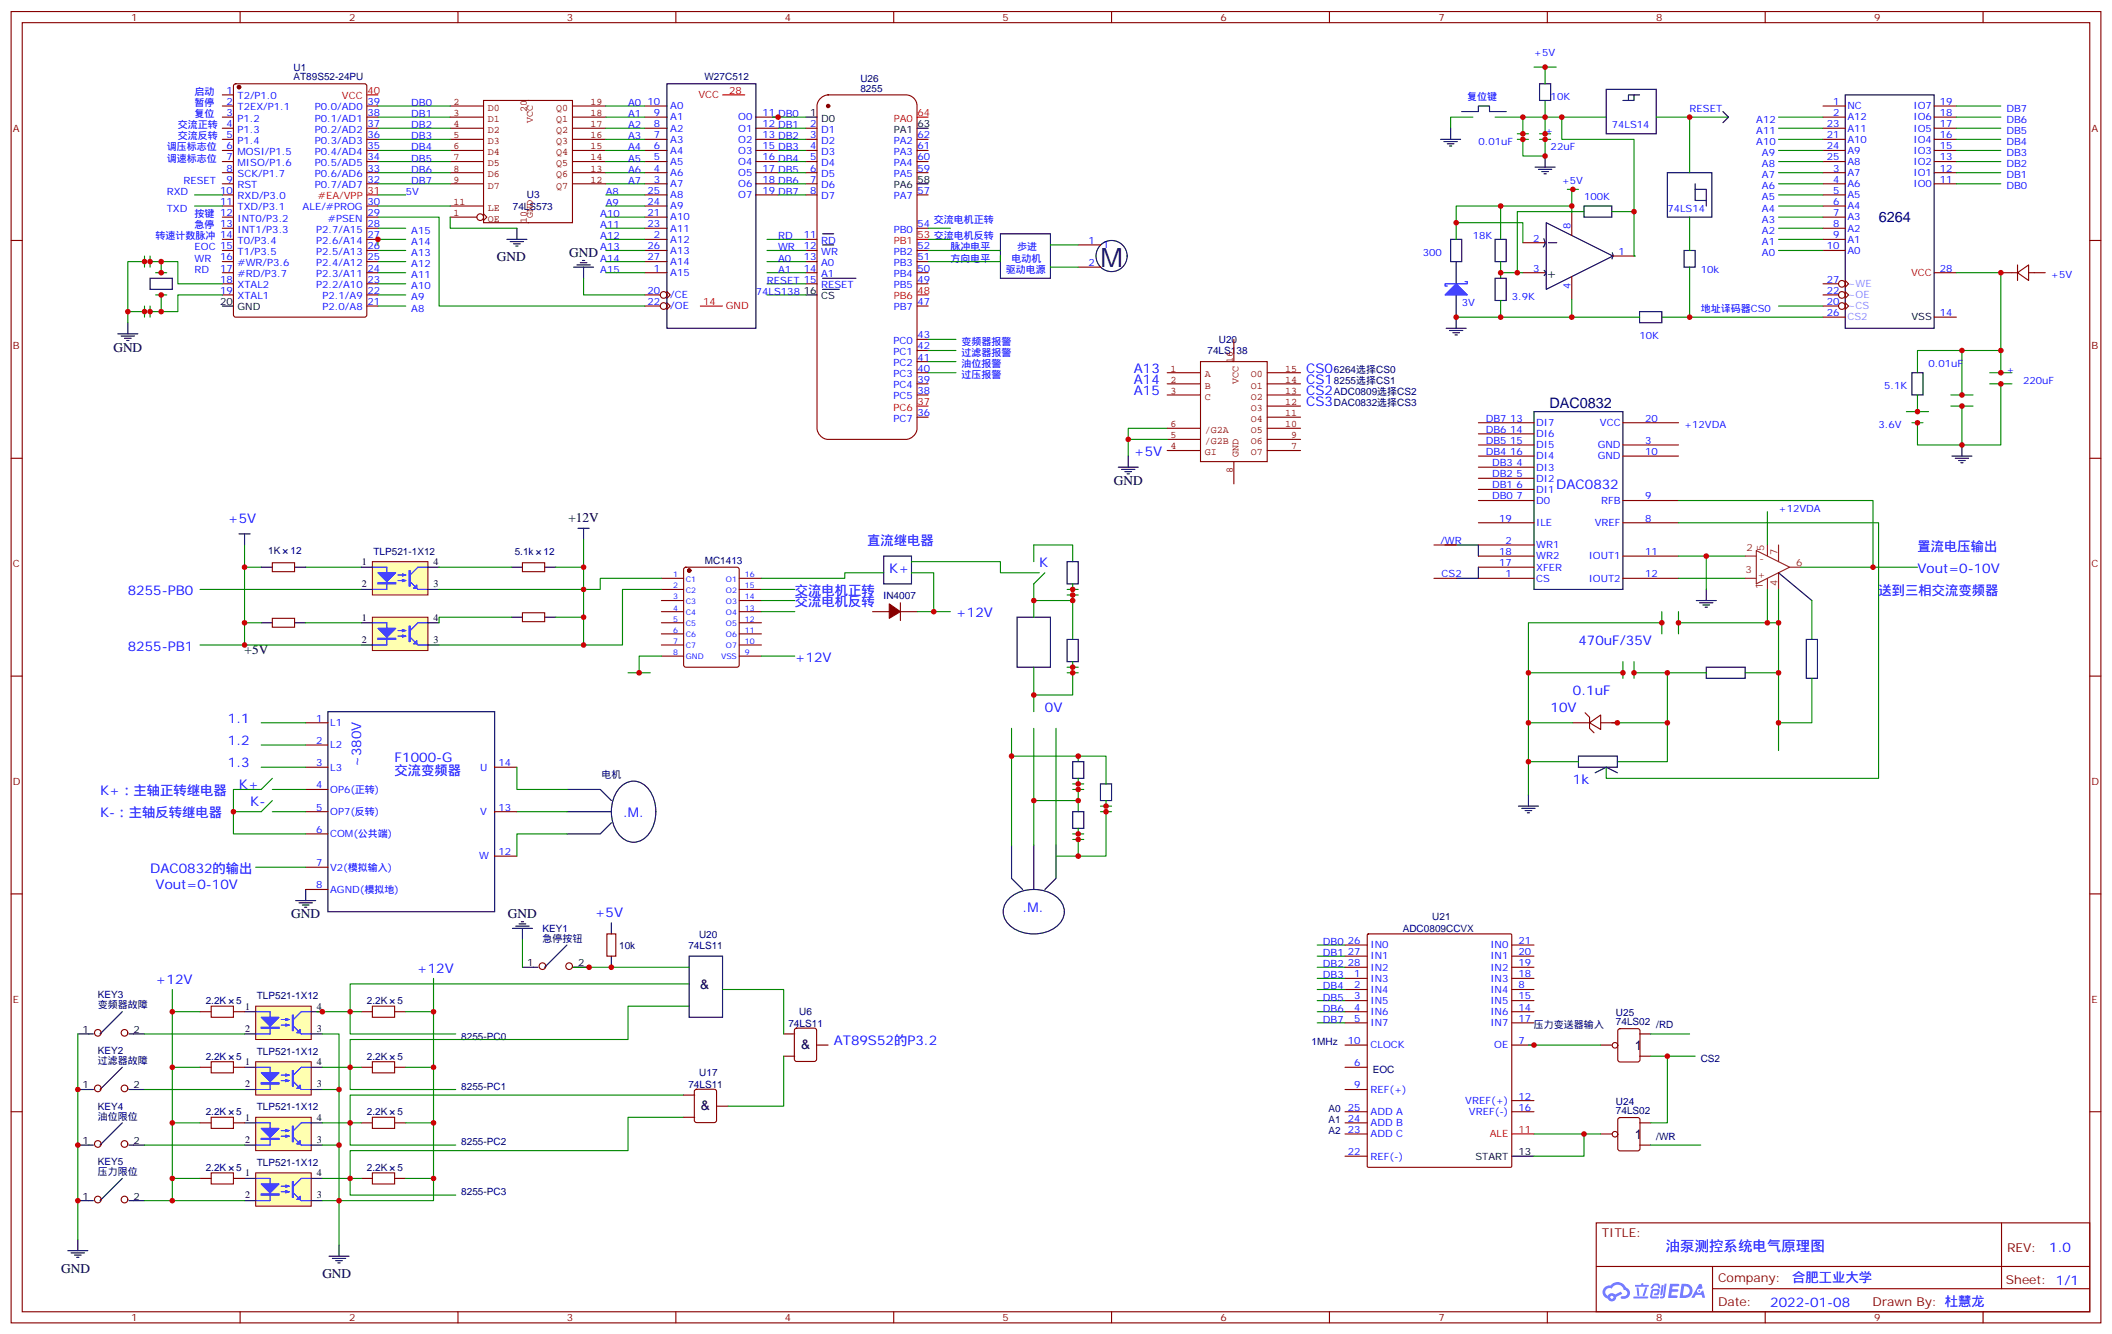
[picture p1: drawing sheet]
<svg xmlns="http://www.w3.org/2000/svg" width="670mm" height="423mm" viewBox="0 0 670 423" stroke-linecap="round" stroke-linejoin="round" font-family="sans-serif">
<defs><g id="words">
<text font-size="8.5" x="349.2" y="84.8">M</text>
<g font-size="4.6" fill="#000080">
<text x="596.3" y="70.5">6264</text>
<text x="491.7" y="129.4">DAC0832</text>
</g>
<text font-size="4.6" fill="#00f" x="528.7" y="397.2">油泵测控系统电气原理图</text>
<g font-size="4.2">
<text x="157.7" y="82.8">GND</text>
<text x="180.6" y="81.7">GND</text>
<text x="490.7" y="88.3">+</text>
<text x="36" y="111.6">GND</text>
<text x="353.5" y="154">GND</text>
<text x="180.4" y="165.7">+12V</text>
<text x="77.6" y="207.6">+5V</text>
<text x="92.4" y="291.5">GND</text>
<text x="161.2" y="291.6">GND</text>
<text x="222.2" y="314.1">&amp;</text>
<text x="254.2" y="333.1">&amp;</text>
<text x="518.9" y="333.5">1</text>
<text x="222.5" y="352.5">&amp;</text>
<text x="518.9" y="361.7">1</text>
<text x="19.4" y="404.1">GND</text>
<text x="102.3" y="405.8">GND</text>
</g>
<g font-size="4.2" fill="#00f">
<text x="359.8" y="118.3">A13</text>
<text x="414.5" y="118.3">CS0</text>
<text x="359.8" y="121.8">A14</text>
<text x="359.8" y="125.4">A15</text>
<text x="414.5" y="121.8">CS1</text>
<text x="414.5" y="125.4">CS2</text>
<text x="414.5" y="128.9">CS3</text>
<text x="359.8" y="144.8">+5V</text>
<text x="493.9" y="155.4">DAC0832</text>
<text x="72.3" y="165.9">+5V</text>
<text x="275.2" y="173">直流继电器</text>
<text x="608.5" y="174.8">置流电压输出</text>
<text x="282.2" y="181.8">K+</text>
<text x="329.8" y="180.1">K</text>
<text x="608.5" y="181.8">Vout=0-10V</text>
<text x="40.6" y="188.9">8255-PB0</text>
<text x="252.2" y="188.9">交流电机正转</text>
<text x="596.2" y="188.9">送到三相交流变频器</text>
<text x="252.2" y="192.4">交流电机反转</text>
<text x="303.4" y="195.9">+12V</text>
<text x="40.6" y="206.5">8255-PB1</text>
<text x="500.9" y="204.8">470uF/35V</text>
<text x="252.2" y="210">+12V</text>
<text x="499.2" y="220.6">0.1uF</text>
<text x="331.6" y="225.9">0V</text>
<text x="492.1" y="225.9">10V</text>
<text x="72.3" y="229.4">1.1</text>
<text x="72.3" y="236.5">1.2</text>
<text x="72.3" y="243.6">1.3</text>
<text x="114.7" y="243.6" transform="rotate(-90 114.7 243.6)">~380V</text>
<text x="125.2" y="241.8">F1000-G</text>
<text x="75.8" y="250.6">K+</text>
<text x="125.2" y="246">交流变频器</text>
<text x="499.2" y="248.8">1k</text>
<text x="31.7" y="252.4">K+：主轴正转继电器</text>
<text x="79.4" y="255.9">K-</text>
<text x="31.7" y="259.4">K-：主轴反转继电器</text>
<text x="197.8" y="259.4">.M.</text>
<text x="47.6" y="277.1">DAC0832的输出</text>
<text x="49.4" y="282.4">Vout=0-10V</text>
<text x="188.7" y="291.2">+5V</text>
<text x="324.6" y="289.4">.M.</text>
<text x="132.3" y="308.8">+12V</text>
<text x="49.4" y="312.3">+12V</text>
<text x="264.6" y="331.8">AT89S52的P3.2</text>
<text x="650.4" y="397.5">1.0</text>
<text x="568.8" y="407">合肥工业大学</text>
<text x="561.8" y="414.8">2022-01-08</text>
</g>
<g font-size="3.9" fill="#800">
<text x="508.4" y="392.8">TITLE:</text>
<text x="637" y="397.5">REV:</text>
<text x="545.3" y="407">Company:</text>
<text x="636.6" y="407.6">Sheet: 1/1</text>
<text x="545.3" y="414.7">Date:</text>
<text x="594.3" y="414.7">Drawn By: 杜慧龙</text>
</g>
<g font-size="3.2" fill="#800">
<text x="41.6" y="6.7">1</text>
<text x="110.8" y="6.7">2</text>
<text x="179.9" y="6.7">3</text>
<text x="249.1" y="6.7">4</text>
<text x="318.2" y="6.7">5</text>
<text x="387.3" y="6.7">6</text>
<text x="456.5" y="6.7">7</text>
<text x="525.6" y="6.7">8</text>
<text x="594.8" y="6.7">9</text>
<text x="4.1" y="41.8">A</text>
<text x="663.8" y="41.8">A</text>
<text x="4.1" y="110.9">B</text>
<text x="663.8" y="110.9">B</text>
<text x="4.1" y="180.1">C</text>
<text x="663.8" y="180.1">C</text>
<text x="4.1" y="249.2">D</text>
<text x="663.8" y="249.2">D</text>
<text x="4.1" y="318.3">E</text>
<text x="663.8" y="318.3">E</text>
<text x="41.6" y="419.4">1</text>
<text x="110.8" y="419.4">2</text>
<text x="179.9" y="419.4">3</text>
<text x="249.1" y="419.4">4</text>
<text x="318.2" y="419.4">5</text>
<text x="387.3" y="419.4">6</text>
<text x="456.5" y="419.4">7</text>
<text x="525.6" y="419.4">8</text>
<text x="594.8" y="419.4">9</text>
</g>
<g font-size="3.2" fill="#00f">
<text x="486.8" y="17.8">+5V</text>
<text x="71.9" y="29.8">1</text>
<text x="61.7" y="30.1">启动</text>
<text x="61.7" y="33.7">暂停</text>
<text x="71.9" y="33.3">2</text>
<text x="75.4" y="31.5">T2/P1.0</text>
<text x="75.4" y="35.1">T2EX/P1.1</text>
<text x="99.9" y="35.1">P0.0/AD0</text>
<text x="116.6" y="33.3">39</text>
<text x="130.5" y="33.7">DB0</text>
<text x="199.3" y="33.7">A0</text>
<text x="205.5" y="33.3">10</text>
<text x="212.7" y="34.7">A0</text>
<text x="465.7" y="31.9">复位键</text>
<text x="492.1" y="31.9">10K</text>
<text x="536.2" y="35.4">RESET</text>
<text x="581.8" y="33.3">1</text>
<text x="586.3" y="34.7">NC</text>
<text x="607.3" y="34.7">IO7</text>
<text x="615.6" y="33.3">19</text>
<text x="636.8" y="35.4">DB7</text>
<text x="56.4" y="40.7">交流正转</text>
<text x="61.7" y="37.2">复位</text>
<text x="71.9" y="36.8">3</text>
<text x="71.9" y="40.4">4</text>
<text x="75.4" y="38.6">P1.2</text>
<text x="99.9" y="38.6">P0.1/AD1</text>
<text x="116.6" y="40.4">37</text>
<text x="116.6" y="36.8">38</text>
<text x="130.5" y="37.2">DB1</text>
<text x="130.5" y="40.7">DB2</text>
<text x="199.3" y="37.2">A1</text>
<text x="199.3" y="40.7">A2</text>
<text x="207.5" y="40.4">8</text>
<text x="207.5" y="36.8">9</text>
<text x="212.7" y="41.8">A2</text>
<text x="212.7" y="38.2">A1</text>
<text x="234.3" y="38.2">O0</text>
<text x="234.3" y="41.8">O1</text>
<text x="242" y="36.8">11 DB0</text>
<text x="242" y="40.4">12 DB1</text>
<text x="257.1" y="40.4">2</text>
<text x="511.5" y="40.7">74LS14</text>
<text x="557.4" y="38.9">A12</text>
<text x="579.8" y="40.4">23</text>
<text x="581.8" y="36.8">2</text>
<text x="586.3" y="38.2">A12</text>
<text x="586.3" y="41.8">A11</text>
<text x="607.3" y="41.8">IO5</text>
<text x="607.3" y="38.2">IO6</text>
<text x="615.6" y="40.4">17</text>
<text x="615.6" y="36.8">18</text>
<text x="636.8" y="38.9">DB6</text>
<text x="52.9" y="47.8">调压标志位</text>
<text x="56.4" y="44.2">交流反转</text>
<text x="71.9" y="43.9">5</text>
<text x="71.9" y="47.4">6</text>
<text x="75.4" y="42.1">P1.3</text>
<text x="75.4" y="45.6">P1.4</text>
<text x="99.9" y="45.6">P0.3/AD3</text>
<text x="99.9" y="42.1">P0.2/AD2</text>
<text x="116.6" y="47.4">35</text>
<text x="116.6" y="43.9">36</text>
<text x="130.5" y="44.2">DB3</text>
<text x="130.5" y="47.8">DB4</text>
<text x="199.3" y="44.2">A3</text>
<text x="199.3" y="47.8">A4</text>
<text x="207.5" y="47.4">6</text>
<text x="207.5" y="43.9">7</text>
<text x="212.7" y="45.3">A3</text>
<text x="234.3" y="45.3">O2</text>
<text x="242" y="43.9">13 DB2</text>
<text x="242" y="47.4">15 DB3</text>
<text x="257.1" y="43.9">3</text>
<text x="257.1" y="47.4">4</text>
<text x="260.6" y="42.1">D1</text>
<text x="260.6" y="45.6">D2</text>
<text x="283.6" y="45.6">PA2</text>
<text x="291.2" y="47.4">61</text>
<text x="291.2" y="43.9">62</text>
<text x="469.2" y="46">0.01uF</text>
<text x="490.4" y="42.5">+</text>
<text x="492.1" y="47.8">22uF</text>
<text x="557.4" y="46">A10</text>
<text x="557.4" y="42.5">A11</text>
<text x="579.8" y="43.9">21</text>
<text x="579.8" y="47.4">24</text>
<text x="586.3" y="45.3">A10</text>
<text x="607.3" y="45.3">IO4</text>
<text x="615.6" y="47.4">15</text>
<text x="615.6" y="43.9">16</text>
<text x="636.8" y="46">DB4</text>
<text x="636.8" y="42.5">DB5</text>
<text x="52.9" y="51.3">调速标志位</text>
<text x="71.9" y="50.9">7</text>
<text x="75.4" y="49.2">MOSI/P1.5</text>
<text x="75.4" y="52.7">MISO/P1.6</text>
<text x="99.9" y="52.7">P0.5/AD5</text>
<text x="99.9" y="49.2">P0.4/AD4</text>
<text x="116.6" y="50.9">34</text>
<text x="130.5" y="51.3">DB5</text>
<text x="199.3" y="51.3">A5</text>
<text x="207.5" y="50.9">5</text>
<text x="212.7" y="52.4">A5</text>
<text x="212.7" y="48.8">A4</text>
<text x="234.3" y="48.8">O3</text>
<text x="234.3" y="52.4">O4</text>
<text x="242" y="50.9">16 DB4</text>
<text x="257.1" y="50.9">5</text>
<text x="260.6" y="49.2">D3</text>
<text x="260.6" y="52.7">D4</text>
<text x="283.6" y="52.7">PA4</text>
<text x="283.6" y="49.2">PA3</text>
<text x="291.2" y="50.9">60</text>
<text x="559.2" y="53.1">A8</text>
<text x="559.2" y="49.5">A9</text>
<text x="579.8" y="50.9">25</text>
<text x="586.3" y="48.8">A9</text>
<text x="586.3" y="52.4">A8</text>
<text x="607.3" y="52.4">IO2</text>
<text x="607.3" y="48.8">IO3</text>
<text x="615.6" y="50.9">13</text>
<text x="636.8" y="53.1">DB2</text>
<text x="636.8" y="49.5">DB3</text>
<text x="58.2" y="58.3">RESET</text>
<text x="71.9" y="54.5">8</text>
<text x="71.9" y="58">9</text>
<text x="75.4" y="56.2">SCK/P1.7</text>
<text x="75.4" y="59.8">RST</text>
<text x="99.9" y="59.8">P0.7/AD7</text>
<text x="99.9" y="56.2">P0.6/AD6</text>
<text x="116.6" y="58">32</text>
<text x="116.6" y="54.5">33</text>
<text x="130.5" y="54.8">DB6</text>
<text x="130.5" y="58.3">DB7</text>
<text x="199.3" y="54.8">A6</text>
<text x="199.3" y="58.3">A7</text>
<text x="207.5" y="58">3</text>
<text x="207.5" y="54.5">4</text>
<text x="212.7" y="59.4">A7</text>
<text x="212.7" y="55.9">A6</text>
<text x="234.3" y="55.9">O5</text>
<text x="234.3" y="59.4">O6</text>
<text x="242" y="54.5">17 DB5</text>
<text x="242" y="58">18 DB6</text>
<text x="257.1" y="54.5">6</text>
<text x="257.1" y="58">7</text>
<text x="260.6" y="56.2">D5</text>
<text x="260.6" y="59.8">D6</text>
<text x="283.6" y="56.2">PA5</text>
<text x="291.2" y="54.5">59</text>
<text x="495.7" y="58.3">+5V</text>
<text x="559.2" y="56.6">A7</text>
<text x="581.8" y="54.5">3</text>
<text x="581.8" y="58">4</text>
<text x="586.3" y="55.9">A7</text>
<text x="586.3" y="59.4">A6</text>
<text x="607.3" y="59.4">IO0</text>
<text x="607.3" y="55.9">IO1</text>
<text x="615.6" y="58">11</text>
<text x="615.6" y="54.5">12</text>
<text x="636.8" y="56.6">DB1</text>
<text x="52.9" y="61.9">RXD</text>
<text x="69.9" y="61.5">10</text>
<text x="69.9" y="65.1">11</text>
<text x="75.4" y="63.3">RXD/P3.0</text>
<text x="116.6" y="65.1">30</text>
<text x="128.8" y="61.9">5V</text>
<text x="192.3" y="61.9">A8</text>
<text x="192.3" y="65.4">A9</text>
<text x="205.5" y="65.1">24</text>
<text x="205.5" y="61.5">25</text>
<text x="212.7" y="62.9">A8</text>
<text x="234.3" y="62.9">O7</text>
<text x="242" y="61.5">19 DB7</text>
<text x="257.1" y="61.5">8</text>
<text x="260.6" y="63.3">D7</text>
<text x="283.6" y="63.3">PA7</text>
<text x="291.2" y="61.5">57</text>
<text x="502.7" y="63.6">100K</text>
<text x="559.2" y="63.6">A5</text>
<text x="559.2" y="60.1">A6</text>
<text x="581.8" y="61.5">5</text>
<text x="581.8" y="65.1">6</text>
<text x="586.3" y="62.9">A5</text>
<text x="636.8" y="60.1">DB0</text>
<text x="52.9" y="67.2">TXD</text>
<text x="61.7" y="68.9">按键 12</text>
<text x="75.4" y="66.8">TXD/P3.1</text>
<text x="75.4" y="70.3">INT0/P3.2</text>
<text x="96.1" y="66.8">ALE/#PROG</text>
<text x="104" y="70.3">#PSEN</text>
<text x="116.6" y="68.6">29</text>
<text x="190.5" y="68.9">A10</text>
<text x="205.5" y="68.6">21</text>
<text x="212.7" y="70">A10</text>
<text x="212.7" y="66.5">A9</text>
<text x="296.3" y="70.7">交流电机正转</text>
<text x="529.2" y="67.2">74LS14</text>
<text x="559.2" y="70.7">A3</text>
<text x="559.2" y="67.2">A4</text>
<text x="581.8" y="68.6">7</text>
<text x="586.3" y="66.5">A4</text>
<text x="586.3" y="70">A3</text>
<text x="49.4" y="76">转速计数脉冲 14</text>
<text x="61.7" y="72.5">急停 13</text>
<text x="75.4" y="73.9">INT1/P3.3</text>
<text x="75.4" y="77.4">T0/P3.4</text>
<text x="100.4" y="77.4">P2.6/A14</text>
<text x="100.4" y="73.9">P2.7/A15</text>
<text x="116.6" y="75.6">27</text>
<text x="116.6" y="72.1">28</text>
<text x="130.5" y="77.8">A14</text>
<text x="130.5" y="74.2">A15</text>
<text x="190.5" y="72.5">A11</text>
<text x="190.5" y="76">A12</text>
<text x="205.5" y="72.1">23</text>
<text x="207.5" y="75.6">2</text>
<text x="212.7" y="77">A12</text>
<text x="212.7" y="73.5">A11</text>
<text x="246.9" y="76">RD</text>
<text x="255.1" y="75.6">11</text>
<text x="260.6" y="77.4">RD</text>
<text x="283.6" y="73.9">PB0</text>
<text x="291.2" y="72.1">54</text>
<text x="345.5" y="77.4">1</text>
<text x="467.4" y="76">18K</text>
<text x="486.6" y="76.7">2</text>
<text x="498.5" y="72.8" transform="rotate(-90 498.5 72.8)">8</text>
<text x="559.2" y="77.8">A1</text>
<text x="559.2" y="74.2">A2</text>
<text x="581.8" y="72.1">8</text>
<text x="581.8" y="75.6">9</text>
<text x="586.3" y="73.5">A2</text>
<text x="586.3" y="77">A1</text>
<text x="61.7" y="79.5">EOC 15</text>
<text x="61.7" y="83">WR</text>
<text x="69.9" y="82.7">16</text>
<text x="75.4" y="80.9">T1/P3.5</text>
<text x="100.4" y="80.9">P2.5/A13</text>
<text x="116.6" y="82.7">25</text>
<text x="116.6" y="79.2">26</text>
<text x="130.5" y="81.3">A13</text>
<text x="190.5" y="79.5">A13</text>
<text x="190.5" y="83">A14</text>
<text x="205.5" y="79.2">26</text>
<text x="205.5" y="82.7">27</text>
<text x="212.7" y="80.6">A13</text>
<text x="246.9" y="79.5">WR</text>
<text x="246.9" y="83">A0</text>
<text x="255.1" y="79.2">12</text>
<text x="255.1" y="82.7">13</text>
<text x="260.6" y="80.9">WR</text>
<text x="283.6" y="80.9">PB2</text>
<text x="291.2" y="82.7">51</text>
<text x="291.2" y="79.2">52</text>
<text x="301.6" y="79.5">脉冲电平</text>
<text x="301.6" y="83">方向电平</text>
<text x="321" y="83">电动机</text>
<text x="322.8" y="79.5">歩进</text>
<text x="350" y="78.8">1</text>
<text x="451.6" y="81.3">300</text>
<text x="513.6" y="80.9">1</text>
<text x="559.2" y="81.3">A0</text>
<text x="579.8" y="79.2">10</text>
<text x="586.3" y="80.6">A0</text>
<text x="61.7" y="86.6">RD</text>
<text x="69.9" y="86.2">17</text>
<text x="69.9" y="89.7">18</text>
<text x="75.4" y="84.5">#WR/P3.6</text>
<text x="75.4" y="88">#RD/P3.7</text>
<text x="100.4" y="88">P2.3/A11</text>
<text x="100.4" y="84.5">P2.4/A12</text>
<text x="116.6" y="89.7">23</text>
<text x="116.6" y="86.2">24</text>
<text x="130.5" y="88.3">A11</text>
<text x="130.5" y="84.8">A12</text>
<text x="190.5" y="86.6">A15</text>
<text x="207.5" y="86.2">1</text>
<text x="212.7" y="87.6">A15</text>
<text x="212.7" y="84.1">A14</text>
<text x="246.9" y="86.6">A1</text>
<text x="255.1" y="86.2">14</text>
<text x="260.6" y="84.5">A0</text>
<text x="260.6" y="88">A1</text>
<text x="283.6" y="88">PB4</text>
<text x="283.6" y="84.5">PB3</text>
<text x="291.2" y="89.7">49</text>
<text x="291.2" y="86.2">50</text>
<text x="319.3" y="86.6">驱动电源</text>
<text x="345.5" y="84.5">2</text>
<text x="486.6" y="86.2">3</text>
<text x="539.8" y="86.6">10k</text>
<text x="579.8" y="89.7">27</text>
<text x="615.6" y="86.2">28</text>
<text x="650.9" y="88.3">+5V</text>
<text x="69.9" y="93.3">19</text>
<text x="75.4" y="91.5">XTAL2</text>
<text x="75.4" y="95">XTAL1</text>
<text x="100.4" y="91.5">P2.2/A10</text>
<text x="102.4" y="95">P2.1/A9</text>
<text x="116.6" y="93.3">22</text>
<text x="130.5" y="95.4">A9</text>
<text x="130.5" y="91.9">A10</text>
<text x="205.5" y="93.3">20</text>
<text x="212.7" y="94.7">/CE</text>
<text x="239.9" y="93.6">74LS138</text>
<text x="243.4" y="90.1">RESET 15</text>
<text x="260.6" y="91.5">RESET</text>
<text x="283.6" y="91.5">PB5</text>
<text x="479.8" y="95.4">3.9K</text>
<text x="498.5" y="91.8" transform="rotate(-90 498.5 91.8)">4</text>
<text x="579.8" y="93.3">22</text>
<text x="102.4" y="98.6">P2.0/A8</text>
<text x="116.6" y="96.8">21</text>
<text x="130.5" y="98.9">A8</text>
<text x="205.5" y="96.8">22</text>
<text x="212.7" y="98.2">/OE</text>
<text x="283.6" y="98.6">PB7</text>
<text x="291.2" y="96.8">47</text>
<text x="463.9" y="97.2">3V</text>
<text x="539.8" y="98.9">地址译码器CS0</text>
<text x="579.8" y="96.8">20</text>
<text x="579.8" y="100.3">26</text>
<text x="615.6" y="100.3">14</text>
<text x="291.2" y="107.4">43</text>
<text x="520.3" y="107.7">10K</text>
<text x="283.6" y="112.7">PC1</text>
<text x="283.6" y="109.1">PC0</text>
<text x="291.2" y="110.9">42</text>
<text x="305.2" y="109.5">变频器报警</text>
<text x="305.2" y="113">过滤器报警</text>
<text x="283.6" y="119.7">PC3</text>
<text x="283.6" y="116.2">PC2</text>
<text x="291.2" y="118">40</text>
<text x="291.2" y="114.4">41</text>
<text x="305.2" y="116.6">油位报警</text>
<text x="612.1" y="116.6">0.01uF</text>
<text x="636.8" y="118.3">+</text>
<text x="283.6" y="123.3">PC4</text>
<text x="291.2" y="125">38</text>
<text x="291.2" y="121.5">39</text>
<text x="305.2" y="120.1">过压报警</text>
<text x="598" y="123.6">5.1K</text>
<text x="642.1" y="121.8">220uF</text>
<text x="283.6" y="126.8">PC5</text>
<text x="283.6" y="133.8">PC7</text>
<text x="291.2" y="132.1">36</text>
<text x="471.5" y="133.8">DB7 13</text>
<text x="471.5" y="137.4">DB6 14</text>
<text x="487.5" y="135.3">DI7</text>
<text x="507.7" y="135.3">VCC</text>
<text x="522.1" y="133.8">20</text>
<text x="534.5" y="136">+12VDA</text>
<text x="596.2" y="136">3.6V</text>
<text x="471.5" y="140.9">DB5 15</text>
<text x="487.5" y="138.8">DI6</text>
<text x="487.5" y="142.3">DI5</text>
<text x="507.1" y="142.3">GND</text>
<text x="522.1" y="140.9">3</text>
<text x="471.5" y="144.4">DB4 16</text>
<text x="473.5" y="148">DB3 4</text>
<text x="487.5" y="149.4">DI3</text>
<text x="487.5" y="145.8">DI4</text>
<text x="507.1" y="145.8">GND</text>
<text x="522.1" y="144.4">10</text>
<text x="473.5" y="151.5">DB2 5</text>
<text x="473.5" y="155">DB1 6</text>
<text x="487.5" y="152.9">DI2</text>
<text x="473.5" y="158.5">DB0 7</text>
<text x="487.5" y="156.4">DI1</text>
<text x="487.5" y="159.9">D0</text>
<text x="508.1" y="159.9">RFB</text>
<text x="522.1" y="158.5">9</text>
<text x="475.7" y="165.6">19</text>
<text x="487.5" y="167">ILE</text>
<text x="506.1" y="167">VREF</text>
<text x="522.1" y="165.6">8</text>
<text x="564.4" y="162.4">+12VDA</text>
<text x="457.1" y="172.6">/WR</text>
<text x="477.8" y="172.6">2</text>
<text x="475.7" y="179.7">17</text>
<text x="475.7" y="176.2">18</text>
<text x="487.5" y="174.1">WR1</text>
<text x="487.5" y="177.6">WR2</text>
<text x="504.2" y="177.6">IOUT1</text>
<text x="522.1" y="176.2">11</text>
<text x="457.5" y="183.2">CS2</text>
<text x="477.8" y="183.2">1</text>
<text x="487.5" y="184.6">CS</text>
<text x="487.5" y="181.1">XFER</text>
<text x="504.2" y="184.6">IOUT2</text>
<text x="522.1" y="183.2">12</text>
<text x="100.3" y="229.1">1</text>
<text x="104.8" y="230.5">L1</text>
<text x="100.3" y="236.1">2</text>
<text x="104.8" y="237.6">L2</text>
<text x="100.3" y="243.2">3</text>
<text x="104.8" y="244.6">L3</text>
<text x="152.4" y="244.6">U</text>
<text x="158.2" y="243.2">14</text>
<text x="100.3" y="250.3">4</text>
<text x="104.8" y="251.7">OP6(正转)</text>
<text x="100.3" y="257.3">5</text>
<text x="158.2" y="257.3">13</text>
<text x="104.8" y="258.7">OP7(反转)</text>
<text x="152.4" y="258.7">V</text>
<text x="100.3" y="264.4">6</text>
<text x="104.8" y="265.8">COM(公共端)</text>
<text x="100.3" y="275">7</text>
<text x="152" y="272.8">W</text>
<text x="158.2" y="271.4">12</text>
<text x="104.8" y="276.4">V2(模拟输入)</text>
<text x="100.3" y="282">8</text>
<text x="104.8" y="283.4">AGND(模拟地)</text>
<text x="427.8" y="299.6">26</text>
<text x="481.9" y="299.6">21</text>
<text x="419.8" y="300">DB0</text>
<text x="419.8" y="303.5">DB1</text>
<text x="427.8" y="303.2">27</text>
<text x="435" y="301.1">IN0</text>
<text x="435" y="304.6">IN1</text>
<text x="473" y="304.6">IN1</text>
<text x="473" y="301.1">IN0</text>
<text x="481.9" y="303.2">20</text>
<text x="419.8" y="307.1">DB2</text>
<text x="419.8" y="310.6">DB3</text>
<text x="427.8" y="306.7">28</text>
<text x="429.8" y="310.2">1</text>
<text x="435" y="311.6">IN3</text>
<text x="435" y="308.1">IN2</text>
<text x="473" y="311.6">IN3</text>
<text x="473" y="308.1">IN2</text>
<text x="481.9" y="310.2">18</text>
<text x="481.9" y="306.7">19</text>
<text x="419.8" y="314.1">DB4</text>
<text x="419.8" y="317.6">DB5</text>
<text x="429.8" y="313.8">2</text>
<text x="429.8" y="317.3">3</text>
<text x="435" y="315.2">IN4</text>
<text x="473" y="315.2">IN4</text>
<text x="481.9" y="313.8">8</text>
<text x="481.9" y="317.3">15</text>
<text x="419.8" y="321.2">DB6</text>
<text x="429.8" y="320.8">4</text>
<text x="435" y="318.7">IN5</text>
<text x="435" y="322.2">IN6</text>
<text x="473" y="322.2">IN6</text>
<text x="473" y="318.7">IN5</text>
<text x="481.9" y="320.8">14</text>
<text x="419.8" y="324.7">DB7</text>
<text x="429.8" y="324.3">5</text>
<text x="435" y="325.8">IN7</text>
<text x="473" y="325.8">IN7</text>
<text x="481.9" y="324.3">17</text>
<text x="427.8" y="331.4">10</text>
<text x="435" y="332.8">CLOCK</text>
<text x="474.2" y="332.8">OE</text>
<text x="481.9" y="331.4">7</text>
<text x="429.8" y="338.5">6</text>
<text x="429.8" y="345.5">9</text>
<text x="435" y="346.9">REF(+)</text>
<text x="427.8" y="352.6">25</text>
<text x="435" y="354">ADD A</text>
<text x="465" y="350.4">VREF(+)</text>
<text x="466.2" y="354">VREF(-)</text>
<text x="481.9" y="349">12</text>
<text x="481.9" y="352.6">16</text>
<text x="427.8" y="359.6">23</text>
<text x="427.8" y="356.1">24</text>
<text x="435" y="357.5">ADD B</text>
<text x="435" y="361">ADD C</text>
<text x="427.8" y="366.7">22</text>
<text x="435" y="368.1">REF(-)</text>
</g>
<g font-size="3.2" fill="#000080">
<text x="93.1" y="22.4">U1</text>
<text x="93.1" y="25.5">AT89S52-24PU</text>
<text x="223.6" y="25.5">W27C512</text>
<text x="273.1" y="29.1">8255</text>
<text x="273.1" y="26">U26</text>
<text x="167.2" y="63">U3</text>
<text x="162.7" y="66.5">74LS573</text>
<text x="383.2" y="112.5">74LS138</text>
<text x="386.8" y="108.9">U20</text>
<text x="423.3" y="118.3">6264选择CS0</text>
<text x="423.3" y="121.8">8255选择CS1</text>
<text x="423.3" y="125.4">ADC0809选择CS2</text>
<text x="423.3" y="128.9">DAC0832选择CS3</text>
<text x="85.2" y="176">1K</text>
<text x="92.2" y="176">12</text>
<text x="118.5" y="176">TLP521-1X12</text>
<text x="163.4" y="176">5.1k</text>
<text x="172.5" y="176">12</text>
<text x="223.6" y="179">MC1413</text>
<text x="280.4" y="190.1">IN4007</text>
<text x="190.9" y="246.9">电机</text>
<text x="454.5" y="292.2">U21</text>
<text x="172.2" y="295.8">KEY1</text>
<text x="172.2" y="298.9">急停按钮</text>
<text x="221.8" y="297.7">U20</text>
<text x="445.2" y="295.9">ADC0809CCVX</text>
<text x="196.5" y="301.3">10k</text>
<text x="218.5" y="301.1">74LS11</text>
<text x="31.1" y="316.9">KEY3</text>
<text x="81.5" y="317.1">TLP521-1X12</text>
<text x="31.1" y="320.1">变频器故障</text>
<text x="65.3" y="318.8">2.2K</text>
<text x="75" y="318.8">5</text>
<text x="116.4" y="318.8">2.2K</text>
<text x="126.2" y="318.8">5</text>
<text x="253.7" y="322.2">U6</text>
<text x="512.9" y="322.5">U25</text>
<text x="146.4" y="330">8255-PC0</text>
<text x="250.2" y="326">74LS11</text>
<text x="486.8" y="326.5">压力变送器输入</text>
<text x="512.9" y="325.5">74LS02</text>
<text x="525.6" y="326.5">/RD</text>
<text x="31.1" y="334.6">KEY2</text>
<text x="81.5" y="334.8">TLP521-1X12</text>
<text x="416.3" y="331.8">1MHz</text>
<text x="31.1" y="337.7">过滤器故障</text>
<text x="65.3" y="336.4">2.2K</text>
<text x="75" y="336.4">5</text>
<text x="116.4" y="336.4">2.2K</text>
<text x="126.2" y="336.4">5</text>
<text x="221.9" y="341.7">U17</text>
<text x="435.7" y="340.6">EOC</text>
<text x="539.8" y="337">CS2</text>
<text x="146.4" y="345.9">8255-PC1</text>
<text x="218.5" y="345.4">74LS11</text>
<text x="31.1" y="352.2">KEY4</text>
<text x="81.5" y="352.4">TLP521-1X12</text>
<text x="421.6" y="352.9">A0</text>
<text x="512.9" y="353.7">74LS02</text>
<text x="512.9" y="350.7">U24</text>
<text x="31.1" y="355.4">油位限位</text>
<text x="65.3" y="354">2.2K</text>
<text x="75" y="354">5</text>
<text x="116.4" y="354">2.2K</text>
<text x="126.2" y="354">5</text>
<text x="421.6" y="356.4">A1</text>
<text x="421.6" y="360">A2</text>
<text x="146.4" y="363.5">8255-PC2</text>
<text x="525.6" y="361.7">/WR</text>
<text x="31.1" y="369.9">KEY5</text>
<text x="65.3" y="371.7">2.2K</text>
<text x="75" y="371.7">5</text>
<text x="81.5" y="370.1">TLP521-1X12</text>
<text x="116.4" y="371.7">2.2K</text>
<text x="126.2" y="371.7">5</text>
<text x="31.1" y="373">压力限位</text>
<text x="146.4" y="379.4">8255-PC3</text>
</g>
<g font-size="3.2" fill="#f00">
<text x="116.6" y="29.8">40</text>
<text x="231.4" y="29.8">28</text>
<text x="108.5" y="31.5">VCC</text>
<text x="221.6" y="31.2">VCC</text>
<text x="283.6" y="38.6">PA0</text>
<text x="291.2" y="36.8">64</text>
<text x="100.9" y="63.3">#EA/VPP</text>
<text x="116.6" y="61.5">31</text>
<text x="283.6" y="77.4">PB1</text>
<text x="291.2" y="75.6">53 交流电机反转</text>
<text x="606.5" y="87.6">VCC</text>
<text x="283.6" y="95">PB6</text>
<text x="291.2" y="93.3">48</text>
<text x="223.2" y="96.8">14</text>
<text x="230.4" y="98.2">GND</text>
<text x="283.6" y="130.3">PC6</text>
<text x="291.2" y="128.6">37</text>
<text x="481.9" y="359.6">11</text>
<text x="472.8" y="361">ALE</text>
</g>
<g font-size="3.2" fill="#840000">
<text x="143.9" y="33.3">2</text>
<text x="154.9" y="35.2">D0</text>
<text x="167.2" y="35.7" transform="rotate(-90 167.2 35.7)">20</text>
<text x="176.5" y="35.2">Q0</text>
<text x="187.4" y="33.3">19</text>
<text x="143.9" y="36.8">3</text>
<text x="143.9" y="40.4">4</text>
<text x="154.9" y="38.7">D1</text>
<text x="169.1" y="39" transform="rotate(-90 169.1 39)">VCC</text>
<text x="176.5" y="38.7">Q1</text>
<text x="187.4" y="40.4">17</text>
<text x="187.4" y="36.8">18</text>
<text x="143.9" y="43.9">5</text>
<text x="143.9" y="47.4">6</text>
<text x="154.9" y="42.2">D2</text>
<text x="154.9" y="45.7">D3</text>
<text x="176.5" y="45.7">Q3</text>
<text x="176.5" y="42.2">Q2</text>
<text x="187.4" y="47.4">15</text>
<text x="187.4" y="43.9">16</text>
<text x="143.9" y="50.9">7</text>
<text x="154.9" y="49.3">D4</text>
<text x="154.9" y="52.8">D5</text>
<text x="176.5" y="52.8">Q5</text>
<text x="176.5" y="49.3">Q4</text>
<text x="187.4" y="50.9">14</text>
<text x="143.9" y="54.5">8</text>
<text x="143.9" y="58">9</text>
<text x="154.9" y="56.3">D6</text>
<text x="154.9" y="59.8">D7</text>
<text x="176.5" y="59.8">Q7</text>
<text x="176.5" y="56.3">Q6</text>
<text x="187.4" y="58">12</text>
<text x="187.4" y="54.5">13</text>
<text x="143.9" y="65.1">11</text>
<text x="143.9" y="68.6">1</text>
<text x="154.9" y="70.4">OE</text>
<text x="154.9" y="66.9">LE</text>
<text x="167.2" y="70.7" transform="rotate(-90 167.2 70.7)">10</text>
<text x="169.1" y="69.3" transform="rotate(-90 169.1 69.3)">GND</text>
<text x="371.5" y="118">1</text>
<text x="382.4" y="119.8">A</text>
<text x="391.2" y="115.1" transform="rotate(-90 391.2 115.1)">16</text>
<text x="396.9" y="119.8">O0</text>
<text x="407.9" y="118">15</text>
<text x="371.5" y="121.5">2</text>
<text x="371.5" y="125">3</text>
<text x="382.4" y="123.3">B</text>
<text x="393.1" y="121.9" transform="rotate(-90 393.1 121.9)">VCC</text>
<text x="396.9" y="123.3">O1</text>
<text x="407.9" y="125">13</text>
<text x="407.9" y="121.5">14</text>
<text x="382.4" y="126.9">C</text>
<text x="396.9" y="130.4">O3</text>
<text x="396.9" y="126.9">O2</text>
<text x="407.9" y="128.6">12</text>
<text x="371.5" y="135.6">6</text>
<text x="382.4" y="137.5">/G2A</text>
<text x="396.9" y="137.5">O5</text>
<text x="396.9" y="133.9">O4</text>
<text x="407.9" y="135.6">10</text>
<text x="407.9" y="132.1">11</text>
<text x="371.5" y="142.7">4</text>
<text x="371.5" y="139.1">5</text>
<text x="382.4" y="141">/G2B</text>
<text x="396.9" y="141">O6</text>
<text x="409.8" y="142.7">7</text>
<text x="409.8" y="139.1">9</text>
<text x="382.4" y="144.5">GI</text>
<text x="393.1" y="145.1" transform="rotate(-90 393.1 145.1)">GND</text>
<text x="396.9" y="144.5">O7</text>
<text x="391.2" y="150.1" transform="rotate(-90 391.2 150.1)">8</text>
</g>
<g font-size="3.2">
<text x="257.1" y="36.8">1</text>
<text x="260.6" y="38.6">D0</text>
<text x="291.2" y="40.4">63</text>
<text x="283.6" y="42.1">PA1</text>
<text x="283.6" y="59.8">PA6</text>
<text x="291.2" y="58">58</text>
<text x="255.1" y="93.3">16</text>
<text x="260.6" y="95">CS</text>
<text x="69.9" y="96.8">20</text>
<text x="75.4" y="98.6">GND</text>
<text x="606.6" y="101.7">VSS</text>
<text x="114.8" y="179.4">1</text>
<text x="137.6" y="179.4">4</text>
<text x="114.8" y="186.4">2</text>
<text x="137.6" y="186.4">3</text>
<text x="114.8" y="197">1</text>
<text x="137.6" y="197">4</text>
<text x="114.8" y="204">2</text>
<text x="137.6" y="204">3</text>
<text x="167.3" y="306.7">1</text>
<text x="183.4" y="306.7">2</text>
<text x="77.8" y="320.5">1</text>
<text x="100.5" y="320.5">4</text>
<text x="26.2" y="327.9">1</text>
<text x="42.3" y="327.9">2</text>
<text x="77.8" y="327.5">2</text>
<text x="100.5" y="327.5">3</text>
<text x="77.8" y="338.1">1</text>
<text x="100.5" y="338.1">4</text>
<text x="26.2" y="345.5">1</text>
<text x="42.3" y="345.5">2</text>
<text x="77.8" y="345.2">2</text>
<text x="100.5" y="345.2">3</text>
<text x="77.8" y="355.7">1</text>
<text x="100.5" y="355.7">4</text>
<text x="26.2" y="363.1">1</text>
<text x="42.3" y="363.1">2</text>
<text x="77.8" y="362.8">2</text>
<text x="100.5" y="362.8">3</text>
<text x="468.3" y="368.1">START</text>
<text x="481.9" y="366.7">13</text>
<text x="77.8" y="373.4">1</text>
<text x="100.5" y="373.4">4</text>
<text x="26.2" y="380.8">1</text>
<text x="42.3" y="380.8">2</text>
<text x="77.8" y="380.4">2</text>
<text x="100.5" y="380.4">3</text>
</g>
<g font-size="3.2" fill="#f0f">
<text x="586.3" y="94.7">~OE</text>
<text x="586.3" y="91.2">~WE</text>
<text x="586.3" y="98.2">~CS</text>
<text x="586.3" y="101.7">CS2</text>
</g>
<g font-size="3.2" fill="#8d2323">
<text x="554.3" y="174.8">2</text>
<text x="558.4" y="178.3">-</text>
<text x="559.9" y="174.8" transform="rotate(-90 559.9 174.8)">5</text>
<text x="564.1" y="176.2" transform="rotate(-90 564.1 176.2)">7</text>
<text x="570.1" y="179.7">6</text>
<text x="554" y="181.8">3</text>
<text x="557.7" y="183.6">+</text>
<text x="564.1" y="186" transform="rotate(-90 564.1 186)">4</text>
<text x="559.5" y="187" transform="rotate(-90 559.5 187)">1</text>
</g>
<g font-size="2.5" fill="#00f">
<text x="213.6" y="183.2">1</text>
<text x="217.7" y="184.6">C1</text>
<text x="230.4" y="184.6">O1</text>
<text x="236.4" y="183.2">16</text>
<text x="213.6" y="186.8">2</text>
<text x="213.6" y="190.3">3</text>
<text x="217.7" y="188.2">C2</text>
<text x="217.7" y="191.7">C3</text>
<text x="230.4" y="191.7">O3</text>
<text x="230.4" y="188.2">O2</text>
<text x="236.4" y="190.3">14</text>
<text x="236.4" y="186.8">15</text>
<text x="213.6" y="193.8">4</text>
<text x="213.6" y="197.3">5</text>
<text x="217.7" y="195.2">C4</text>
<text x="230.4" y="195.2">O4</text>
<text x="236.4" y="197.3">12</text>
<text x="236.4" y="193.8">13</text>
<text x="213.6" y="200.9">6</text>
<text x="217.7" y="198.8">C5</text>
<text x="217.7" y="202.3">C6</text>
<text x="230.4" y="202.3">O6</text>
<text x="230.4" y="198.8">O5</text>
<text x="236.4" y="200.9">11</text>
<text x="213.6" y="204.4">7</text>
<text x="213.6" y="207.9">8</text>
<text x="217.7" y="205.8">C7</text>
<text x="217.7" y="209.3">GND</text>
<text x="228.8" y="209.3">VSS</text>
<text x="230.4" y="205.8">O7</text>
<text x="236.4" y="207.9">9</text>
<text x="236.4" y="204.4">10</text>
</g>
</g></defs>
<g fill="none" stroke="#870000" stroke-width=".35">
<path d="M3.5 3.7h663.2v416.2h-663.2zM7.1 7.2h656.1v409.2h-656.1zM76.2 3.7v3.5M145.3 3.7v3.5M214.5 3.7v3.5M283.6 3.7v3.5M352.8 3.7v3.5M421.9 3.7v3.5M491.1 3.7v3.5M560.2 3.7v3.5M629.4 3.7v3.5M3.5 76.3h3.6"/>
<path d="M663.2 76.3h3.5M3.5 145.5h3.6M663.2 145.5h3.5M3.5 214.6h3.6M663.2 214.6h3.5M3.5 283.8h3.6M663.2 283.8h3.5M3.5 352.9h3.6M663.2 352.9h3.5M506.6 388.2h156.6v28.2h-156.6zM635.2 388.2v20.9M76.2 416.4v3.5"/>
<path d="M145.3 416.4v3.5M214.5 416.4v3.5M283.6 416.4v3.5M352.8 416.4v3.5M421.9 416.4v3.5M491.1 416.4v3.5M506.6 402h156.5M543.5 409.1h119.6M543.5 402v14.2M560.2 416.4v3.5M629.4 416.4v3.5"/>
</g>
<g fill="#5487ff">
<path d="M530 407.5h2.6l.3 .2-.1 .6h-2l-.1 1h1.6l.4 .4-.5 .4-1.6-.1-.2 1.2 1.8 .1 .2 .3-.2 .4h-2.8z"/>
<path d="M539.3 407.6h.7l.3 1.3-.6 .3a.74 .74 0 0 0-1.1 .3 .74 .74 0 0 0 .5 1.1 .74 .74 0 0 0 .9-.7l.5-.3 .6 2.4h-.8l-.2-1h-1.9l-.5 1h-.9z"/>
<path d="M527.4 408h.6l-.4 2.9a.31 .31 0 0 1-.4 .3 .31 .31 0 0 1-.3-.3z"/>
<path d="M528.3 407.5h.6l-.5 4a.89 .89 0 0 1-.7 .7 .89 .89 0 0 1-.9-.3l1-.5z"/>
<path d="M524.6 407.7l.7-.2 1.1 .1 .5 1.4h-.5l-.5-.9h-.8l-.6 .9h-.6z"/>
<path d="M524.3 409.4l1.8-.2a1.04 1.04 0 0 1 .6 1.1 1.04 1.04 0 0 1-.9 .9h-.6a.29 .29 0 0 1-.3-.4 .29 .29 0 0 1 .3-.2h.7l.2-.8h-1.5l-.3 1.8h1.9a.29 .29 0 0 1 .3 .3 .29 .29 0 0 1-.3 .3h-2l-.4-.3 .2-2.1z"/>
<path d="M518.4 411.6h4.4a.3 .3 0 0 1 .3 .3 .3 .3 0 0 1-.3 .3h-4.3z"/>
<path d="M522.1 408.7h.7a4 4 0 0 1-1.2 2.8l-.3-.3z"/>
<path d="M519.4 408.7h.6l.3 2.4-.3 .3-.3-.2z"/>
<path d="M519 407.9h1.8l.3-.5h.4v.5h1.5a.29 .29 0 0 1 .3 .3 .29 .29 0 0 1-.3 .3h-4z"/>
<path d="M533.7 407.5l-.6 4.5h1.4a2.27 2.27 0 0 0 2.6-2.3 2.27 2.27 0 0 0-2.7-2.2zM534.5 408.3a1.5 1.5 0 0 1 1.8 1.6 1.5 1.5 0 0 1-2 1.3h-.2z"/>
<path d="M509.2 408.7a2.09 2.09 0 0 0 1.1 3.5 1.37 1.37 0 0 0 1.5 .9 1.37 1.37 0 0 0 1.1-1.4l1.9-1-.4-.7-1.8 1a1.4 1.4 0 0 0-2.3 .4 1.32 1.32 0 0 1-.7-1.9 1.32 1.32 0 0 1 1.9-.4 2.02 2.02 0 0 1 2.1-1.3 2.02 2.02 0 0 1 1.8 1.6 1.09 1.09 0 0 1 1 1.4 1.09 1.09 0 0 1-1.5 .7 .41 .41 0 0 0-.5 .3 .41 .41 0 0 0 .3 .5 1.89 1.89 0 0 0 2.5-1.2 1.89 1.89 0 0 0-1.2-2.4 2.98 2.98 0 0 0-5-.6l-1 .1zM511 411.8a.55 .55 0 0 1 1.1 0 .55 .55 0 0 1-1.1 0z"/>
<circle cx="539.3" cy="409.8" r=".28"/>
</g>
<circle cx="75.8" cy="27.7" r=".53" fill="#870000" stroke="#870000" stroke-width=".35"/>
<g fill="none" stroke="#870000" stroke-width=".35">
<path d="M70.6 30.1h3.5M70.6 33.7h3.5M70.6 37.2h3.5M74.3 26.8l.5-.2h40.9l.7 .4v73l-.4 .6-41.2 .1-.7-.5v-72.9zM116.4 33.7h3.5M116.4 37.2h3.5M70.6 40.7h3.5M70.6 44.2h3.5M70.6 47.8h3.5M70.6 51.3h3.5M70.6 54.8h3.5M70.6 58.3h3.5"/>
<path d="M116.4 40.7h3.5M116.4 44.2h3.5M116.4 47.8h3.5M116.4 51.3h3.5M116.4 54.8h3.5M116.4 58.3h3.5M70.6 61.9h3.5M70.6 65.4h3.5M70.6 68.9h3.5M70.6 72.5h3.5M70.6 76h3.5M70.6 79.5h3.5"/>
<path d="M116.4 65.4h3.5M116.4 68.9h3.5M116.4 72.5h3.5M116.4 76h3.5M116.4 79.5h3.5M70.6 83h3.5M70.6 86.6h3.5M70.6 90.1h3.5M70.6 93.6h3.5M116.4 83h3.5M116.4 86.6h3.5M116.4 90.1h3.5"/>
<path d="M116.4 93.6h3.5M116.4 97.2h3.5"/>
</g>
<path d="M70.6 97.2h3.5" fill="none" stroke="#000" stroke-width=".35"/>
<path d="M116.4 30.1h3.5M116.4 61.9h3.5" fill="none" stroke="#f00" stroke-width=".35"/>
<g fill="#850000">
<circle cx="167.6" cy="70.7" r=".18"/>
<circle cx="167.6" cy="31.9" r=".18"/>
</g>
<g fill="none" stroke="#850000" stroke-width=".35">
<path d="M142.9 33.7h10.6M142.9 37.2h10.6M153.5 31.9h28.2v38.8h-28.2zM181.7 33.7h10.6M181.7 37.2h10.6M142.9 40.7h10.6M142.9 44.2h10.6M142.9 47.8h10.6M142.9 51.3h10.6M142.9 54.8h10.6M142.9 58.3h10.6M181.7 40.7h10.6"/>
<path d="M181.7 44.2h10.6M181.7 47.8h10.6M181.7 51.3h10.6M181.7 54.8h10.6M181.7 58.3h10.6M142.9 68.9h8.4M142.9 65.4h10.6M153.5 67.9l1 1-1 1.1"/>
<circle cx="152.4" cy="68.9" r="1.06"/>
</g>
<path d="M160.9 76h6.3M161.9 76.7h4.3M163 77.4h2.1M163.7 78.1h.7M164 72.5v3.5M75.8 169.5h3.6M77.6 169.5v3.5M104.1 225.9h52.9v63.5h-52.9z" fill="none" stroke="#000" stroke-width=".35"/>
<path d="M119.9 33.7h23M119.9 37.2h23M119.9 40.7h23M119.9 44.2h23M119.9 47.8h23M119.9 51.3h23M119.9 54.8h23M119.9 58.3h23M142.9 68.9v3.6h21.1M77.6 173v7.1h5.3M63.5 187.1h51.2M97 180.1h17.7" fill="none" stroke="#008700" stroke-width=".35"/>
<path d="M97 229.4h7.1M97 236.5h7.1M97 243.6h7.1M97 250.6h7.1M97 257.7h7.1M157 243.6h7M157 257.7h7M97 264.7h7.1M97 275.3h7.1M157 271.8h7M97 282.4h7.1" fill="none" stroke="#870000" stroke-width=".35"/>
<path d="M118.2 178.3h17.6v10.6h-17.6z" fill="#ffffb0" stroke="#800000" stroke-width=".32"/>
<path d="M118.2 180.1h4.6v7h-4.6M126.3 182.5h2.5M126.3 184.3h2.5M127.7 182.2l1.1 .3-1.1 .4zM127.7 183.9l1.1 .4-1.1 .3zM130.2 184.6l1.4 1.5M132.3 186.8l.3 .3h3.2M135.8 180.1h-3.2l-2.4 2.4" fill="none" stroke="#00f" stroke-width=".35"/>
<g fill="#00f" stroke="#00f" stroke-width=".35">
<path d="M129.8 181.1h.4v5h-.4z"/>
<path d="M132.3 185.7v1.1h-1.1z"/>
<path d="M119.9 185h5.7v.3h-5.7z"/>
<path d="M119.9 181.8h5.7l-2.8 2.8z"/>
</g>
<path d="M114.7 187.1h3.5M114.7 180.1h3.5M135.8 187.1h3.5M135.8 180.1h3.5" fill="none" stroke="#000" stroke-width=".35"/>
<path d="M118.2 195.9h17.6v10.6h-17.6z" fill="#ffffb0" stroke="#800000" stroke-width=".32"/>
<path d="M465 89.4h.7v.7h-7.1v.7h.7M118.2 197.7h4.6v7.1h-4.6M127.7 199.8l1.1 .4-1.1 .3zM135.8 197.7h-3.2l-2.4 2.5M126.3 200.2h2.5M126.3 201.9h2.5M127.7 201.6l1.1 .3-1.1 .4zM130.2 202.3l1.4 1.4M132.3 204.4l.3 .4h3.2" fill="none" stroke="#00f" stroke-width=".35"/>
<g fill="#00f" stroke="#00f" stroke-width=".35">
<path d="M129.8 198.8h.4v4.9h-.4z"/>
<path d="M132.3 203.3v1.1h-1.1z"/>
<path d="M119.9 202.6h5.7v.4h-5.7z"/>
<path d="M119.9 199.5h5.7l-2.8 2.8z"/>
<path d="M458.6 93.6l3.5-3.5 3.6 3.5z"/>
</g>
<g fill="none" stroke="#000" stroke-width=".35">
<path d="M211.7 26.6h28.2v77.6h-28.2zM255.8 37.2h3.5M463.9 35.4h5.3v-1.7h3.5v1.7h5.3M488.6 26.6h3.5v5.3h-3.5zM509.8 28.4h15.8v14.1h-15.8zM518.6 30.1v1.8h-3.5M520.3 30.1h-3.5v1.8M546.8 35.4l1.8 1.8-1.8 1.7M585.6 30.1h28.2v74.1h-28.2zM291 58.3h3.6M291 40.7h3.6M457.2 44.2h6.3"/>
<path d="M458.3 44.9h4.2M459.3 45.6h2.1M460 46.4h.7M460.4 40.7v3.5M487.2 53.1h6.3M488.2 53.8h4.3M489.3 54.5h2.1M490 55.2h.7M490.4 49.5v3.6M529.2 54.8h14.1v14.1h-14.1zM538 58.3v5.3h3.5M261.1 74.2h3.5"/>
<path d="M261.1 77.8h3.5M317.5 74.2h15.9v14.1h-15.9zM460.4 76h3.5v7h-3.5zM474.5 76h3.5v7h-3.5zM490 75.8l.4 1.3-.6 1.3M490.7 70.7l21.2 10.6-21.2 10.6zM491.4 77h2.7M502.7 65.4h8.8v3.5h-8.8zM534.5 79.5h3.5v5.3h-3.5zM538 60.1h3.5v5.3M255.8 93.6h3.5M261.1 88.3h10.5"/>
<path d="M261.1 91.9h5.2M462.1 83v7.1M462.1 93.6v10.6M474.5 88.3h3.5v7.1h-3.5zM490.1 85.8l.7 .9-.7 .8M511.7 80.2l.3 .9-.4 1.1M520.3 98.9h7.1v3.5h-7.1zM459 104.2h6.3M460 104.9h4.3M461.1 105.6h2.1M461.8 106.3h.7M606.8 118.3h3.5v7.1h-3.5z"/>
<path d="M486.8 130.7h28.3v56.4h-28.3zM619.5 144.8h6.3M620.5 145.5h4.3M621.6 146.2h2.1M622.3 146.9h.7M622.7 141.3v3.5M183.4 167.7h3.6M185.2 167.7v3.5M280.5 176.5h8.8v8.8h-8.8zM338.7 178.3h3.5v7h-3.5zM458.6 173h10.6v3.5M82.9 197.7h3.5"/>
<path d="M82.9 180.1h3.5M93.5 197.7h3.5M93.5 180.1h3.5M114.7 197.7h3.5M135.8 197.7h3.5M162.3 180.1h3.5M162.3 195.9h3.5M172.9 180.1h3.5M172.9 195.9h3.5M322.8 195.9h10.6v15.9h-10.6zM469.2 180.1v3.5h-7.1M538.3 190.6h6.4"/>
<path d="M539.4 191.3h4.2M540.5 192.1h2.1M541.2 192.8h.7M541.5 187.1v3.5M564.4 181.8l10.6 8.8M114.7 204.8h3.5M135.8 204.8h3.5M338.7 203h3.5v7h-3.5zM541.5 211.8h12.4v3.5h-12.4zM573.3 203h3.5v12.3h-3.5zM179.9 250.6h10.6l3.5 3.5M179.9 257.7h14.1"/>
<path d="M196.8 250a5.9 5.9 0 0 1 9.9 1.7 12 12 0 0 1-2.1 14.3 5.9 5.9 0 0 1-9.1-2.4 12.3 12.3 0 0 1 1.3-13.6zM340.4 241.8h3.6v5.3h-3.6zM340.4 257.7h3.6v5.3h-3.6zM349.2 248.8h3.6v5.3h-3.6zM481.9 255.9h6.3M483 256.6h4.2M484 257.3h2.1M484.7 258h.7M485.1 252.4v3.5M500.9 240h12.4v3.6h-12.4zM506.2 245.3l3.6-1.7 3.5 1.7M194 261.2l-3.5 3.5h-10.6"/>
<path d="M321 268.3v10.5l3.6 3.6M328.1 268.3v14.1M335.1 268.3v10.5l-3.5 3.6M93.8 285.9h6.4M94.9 286.6h4.2M96 287.3h2.1M96.7 288h.7M97 282.4v3.5M320.4 285.1a11.9 11.9 0 0 1 16.1 .8 5.9 5.9 0 0 1-2.5 9.1 12 12 0 0 1-14.3-2 5.5 5.5 0 0 1 .7-7.9zM21.5 397h6.4M22.6 397.7h4.2M23.6 398.4h2.2"/>
<path d="M24.3 399.1h.7M24.7 393.5v3.5"/>
<circle cx="352.8" cy="81.3" r="4.9"/>
</g>
<g fill="none" stroke="#870000" stroke-width=".35">
<path d="M204.6 37.2h7.1M204.6 33.7h7.1M239.9 37.2h7M260.5 31.2l1.1-.8 1.2-.3h24.7a3.5 3.5 0 0 1 3.5 3.6v102.3a3.8 3.8 0 0 1-3.5 3.5h-24.7a3.8 3.8 0 0 1-3.5-3.5v-102.3a3.5 3.5 0 0 1 1.2-2.5zM578.6 37.2h7M578.6 33.7h7M613.8 37.2h7.1M613.8 33.7h7.1M204.6 58.3h7.1M204.6 54.8h7.1M204.6 51.3h7.1M204.6 47.8h7.1"/>
<path d="M204.6 44.2h7.1M204.6 40.7h7.1M239.9 58.3h7M239.9 54.8h7M239.9 51.3h7M239.9 47.8h7M239.9 44.2h7M239.9 40.7h7M255.8 58.3h3.5M255.8 54.8h3.5M255.8 51.3h3.5M255.8 47.8h3.5"/>
<path d="M255.8 44.2h3.5M255.8 40.7h3.5M291 54.8h3.6M291 51.3h3.6M291 47.8h3.6M291 44.2h3.6M578.6 58.3h7M578.6 54.8h7M578.6 51.3h7M578.6 47.8h7M578.6 44.2h7M578.6 40.7h7"/>
<path d="M613.8 58.3h7.1M613.8 54.8h7.1M613.8 51.3h7.1M613.8 47.8h7.1M613.8 44.2h7.1M613.8 40.7h7.1M204.6 76h7.1M204.6 61.9h7.1M204.6 68.9h7.1M204.6 72.5h7.1M204.6 65.4h7.1M204.6 79.5h7.1"/>
<path d="M239.9 61.9h7M255.8 76h3.5M255.8 61.9h3.5M255.8 79.5h3.5M291 61.9h3.6M291 72.5h3.6M291 79.5h3.6M342.2 77.8h7M483.3 77h7.1M498.8 67.5v7.1M578.6 76h7M578.6 61.9h7"/>
<path d="M578.6 68.9h7M578.6 72.5h7M578.6 65.4h7M578.6 79.5h7M204.6 86.6h7.1M204.6 93.6h4.9M204.6 97.2h4.9M204.6 83h7.1M211.7 92.6l1 1-1 1.1M211.7 96.1l1 1.1-1 1M255.8 86.6h3.5M255.8 83h3.5"/>
<path d="M255.8 90.1h3.5M291 86.6h3.6M291 97.2h3.6M291 83h3.6M291 90.1h3.6M342.2 84.8h7M483.3 86.6h7.1M498.8 88v7M511.9 81.3h7M578.6 93.6h4.9M578.6 97.2h4.9M578.6 90.1h4.9"/>
<path d="M585.6 96.1l1.1 1.1-1.1 1M585.6 92.6l1.1 1-1.1 1.1M585.6 89l1.1 1.1-1.1 1.1M613.8 86.6h7.1M635 86.6h5.3M640.3 86.6l3.5-2.5v4.9zM640.3 84.1v4.9M643.8 86.6h5.3M291 118.3h3.6M291 114.8h3.6M291 111.3h3.6M291 107.7h3.6"/>
<path d="M578.6 100.7h7M613.8 100.7h7.1M291 132.4h3.6M291 125.4h3.6M291 121.8h3.6M469.2 134.2h17.6M469.2 137.7h17.6M515.1 134.2h17.6M469.2 141.3h17.6M469.2 148.3h17.6M469.2 151.8h17.6M469.2 155.4h17.6"/>
<path d="M469.2 158.9h17.6M469.2 144.8h17.6M515.1 141.3h17.6M515.1 158.9h17.6M515.1 144.8h17.6M86.4 178.6h7.1v2.9h-7.1zM165.8 178.6h7.1v2.9h-7.1zM455.1 173h7M469.2 173h17.6M469.2 165.9h17.6M469.2 176.5h17.6M515.1 165.9h17.6"/>
<path d="M515.1 176.5h17.6M86.4 196.3h7.1v2.8h-7.1zM165.8 194.5h7.1v2.8h-7.1zM209.9 183.6h7.1M209.9 187.1h7.1M209.9 190.6h7.1M209.9 194.2h7.1M209.9 197.7h7.1M217.2 180.3l.5-.2h16.2l.6 .4 .1 30.6-.5 .7h-16.4l-.7-.5v-30.5zM234.6 183.6h7.1M234.6 187.1h7.1M234.6 190.6h7.1"/>
<path d="M234.6 194.2h7.1M234.6 197.7h7.1M276.9 194.2h5.3M285.8 194.2h5.2M285.8 191.3v5.7M455.1 183.6h7M469.2 183.6h17.6M469.2 180.1h17.6M515.1 183.6h17.6M209.9 201.2h7.1M209.9 204.8h7.1M209.9 208.3h7.1"/>
<path d="M234.6 201.2h7.1M234.6 204.8h7.1M234.6 208.3h7.1M499.2 229.4h5.3M503.1 226.3l1.4 1.4v3.5l1.4 1.4M504.5 229.4l3.5-2.4v4.6zM508 229.4h5.3"/>
<circle cx="210.6" cy="97.2" r="1.06"/>
<circle cx="210.6" cy="93.6" r="1.06"/>
<circle cx="584.6" cy="93.6" r="1.06"/>
<circle cx="584.6" cy="90.1" r="1.06"/>
<circle cx="584.6" cy="97.2" r="1.06"/>
</g>
<g fill="none" stroke="#008700" stroke-width=".35">
<path d="M192.3 33.7h12.3M192.3 37.2h12.3M467.4 37.2h-7v3.5M474.5 37.2h8.8M486.8 21.3h7.1M490.4 31.9v5.3h-7.1v5.3M490.4 21.3v5.3M495.7 37.2h-5.3v5.3h-1.8M509.8 37.2h-14.1v7h22.9v23M525.6 37.2h10.6M548.6 37.2h-12.4v17.6M564.4 37.2h14.2"/>
<path d="M620.9 33.7h14.1M620.9 37.2h14.1M192.3 40.7h12.3M192.3 44.2h12.3M192.3 47.8h12.3M192.3 51.3h12.3M192.3 54.8h12.3M192.3 58.3h12.3M481.5 44.2h3.6M481.5 42.5h3.6M483.3 44.2v5.3h7.1v-5.3M488.6 44.2h3.5"/>
<path d="M490.4 42.5h1.7M564.4 40.7h14.2M564.4 44.2h14.2M564.4 47.8h14.2M564.4 51.3h14.2M564.4 54.8h14.2M564.4 58.3h14.2M620.9 40.7h14.1M620.9 44.2h14.1M620.9 47.8h14.1M620.9 51.3h14.1M620.9 54.8h14.1"/>
<path d="M620.9 58.3h14.1M61.7 61.9h8.9M61.7 65.4h8.9M119.9 79.5h8.9M119.9 72.5h8.9M128.8 76h-8.9v1.8M192.3 61.9h12.3M192.3 65.4h12.3M192.3 68.9h12.3M192.3 72.5h12.3M192.3 76h12.3M192.3 79.5h12.3"/>
<path d="M243.4 76h12.4M243.4 79.5h12.4M294.6 72.5h7M294.6 76h7M294.6 79.5h22.9M333.4 77.8h8.8M462.1 76v-10.6h14.1v10.6M462.1 70.7h21.2v6.3M476.2 65.4h22.6v2.1M497.4 60.1h3.5M499.2 60.1h-.4v5.3M502.7 67.2h-21.2v19.4"/>
<path d="M511.5 67.2h7.1v14.1h.3M536.2 68.9v10.6M564.4 61.9h14.2M564.4 65.4h14.2M564.4 68.9h14.2M564.4 72.5h14.2M564.4 76h14.2M564.4 79.5h14.2M119.9 97.2h8.9M119.9 93.6h8.9M119.9 90.1h8.9M119.9 86.6h8.9"/>
<path d="M119.9 83h8.9M192.3 83h12.3M192.3 86.6h12.3M243.4 83h12.4M243.4 86.6h12.4M243.4 90.1h12.4M243.4 93.6h12.4M317.5 81.3v1.7h-22.9M333.4 84.8h8.8M476.2 86.6h7.1M476.2 83v5.3M476.2 95.4v5.3"/>
<path d="M498.8 95v5.7M536.2 84.8v15.9h42.4M564.4 97.2h14.2M620.9 86.6h14.1v24.7h-26.5v7M462.1 100.7h58.2M527.4 100.7h8.8M622.7 111.3v14.1h3.5M631.5 118.3h7M635 111.3v7M605 130.7h3.5M606.8 134.2h3.5M608.5 125.4v5.3h3.6"/>
<path d="M619.1 125.4h3.6M619.1 128.9h7.1M622.7 128.9v12.4h-14.2v-7.1M631.5 121.8h7M635 121.8v19.5h-12.3M532.7 158.9h61.7v21.2M185.2 171.2v8.9h-8.8M289.3 178.3h28.2v3.5h12.3M328.1 178.3v-5.3h12.3v5.3M532.7 165.9h63.5v81.2h-86.4v-3.5M532.7 176.5h21.2M541.5 176.5v10.6"/>
<path d="M560.9 162.4v10.6M77.6 180.1v17.6h5.3M77.6 197.7v7.1M97 197.7h17.7M139.3 180.1h23M162.3 195.9h-23v1.8M185.2 180.1v15.8h-8.8M185.2 195.9v8.9M209.9 183.6h-19.4v3.5h-51.2M209.9 187.1h-12.3v17.7h-58.3M241.7 187.1h10.5M241.7 190.6h10.5"/>
<path d="M241.7 194.2h10.5M280.5 181.8h-12.4v1.8h-26.4M289.3 181.8h7v12.4h-5.3M296.3 194.2h5.3M331.6 181.8l-3.5 3.5v5.3M338.7 187.1h3.5M338.7 188.9h3.5M340.4 190.6h-12.3v5.3M340.4 185.3v1.8M340.4 188.9v14.1M527.4 197.7h-42.3v54.7M527.4 194.2v7"/>
<path d="M532.7 183.6h21.2M532.7 194.2v7M560.9 187.1v10.6M564.4 187.1v10.6h-31.7M564.4 197.7v15.9h-10.5M571.5 180.1h37M575 190.6v12.4M63.5 204.8h51.2M199.3 213.6h3.5M209.9 208.3h-7.1v5.3h3.6M241.7 208.3h10.5M328.1 211.8v8.8"/>
<path d="M338.7 213.6h3.5M338.7 211.8h3.5M340.4 213.6v7h-12.3v5.3M340.4 210v1.8M485.1 213.6h30M515.1 210v5.3M518.6 213.6h22.9M518.6 210v5.3M529.2 213.6v15.8h-17.7M564.4 213.6v24.7M575 215.3v14.1h-10.6M82.9 229.4h14.1"/>
<path d="M82.9 236.5h14.1M321 231.2v37.1M328.1 231.2v37.1M335.1 231.2v37.1M485.1 229.4h14.1M529.2 229.4v12.4h-15.9M82.9 243.6h14.1M86.4 247.1l-3.5 3.5h-8.8v14.1h22.9M86.4 254.1l-3.5 3.6h-8.8M86.4 257.7h10.6M86.4 250.6h10.6M164 243.6v7h15.9"/>
<path d="M164 257.7h15.9M321 240h30v8.8M328.1 254.1h14.1M340.4 248.8h3.6M340.4 250.6h3.6M342.2 240v1.8M342.2 247.1v1.7M342.2 250.6v7.1M349.2 255.9h3.6M349.2 257.7h3.6M351 257.7v14.1h-15.9M351 254.1v1.8"/>
<path d="M485.1 241.8h15.8M81.1 275.3h15.9M179.9 264.7h-15.9v7.1M340.4 264.7h1.8M340.4 266.5h3.6M342.2 263v1.7h1.8M342.2 266.5v5.3"/>
</g>
<g fill="#870000" stroke="#870000" stroke-width=".35">
<path d="M282.2 191.7l3.6 2.5-3.6 2.1z"/>
<circle cx="218.7" cy="181.1" r=".53"/>
<circle cx="262.8" cy="33.7" r=".53"/>
</g>
<path d="M229.3 30.1h7.1M291 37.2h3.6M291 76h3.6M222.2 97.2h7.1M291 93.6h3.6M291 128.9h3.6" fill="none" stroke="#f00" stroke-width=".35"/>
<path d="M553.9 176.5h3.5M557.4 174.8l10.6 5.3-10.6 5.2zM560.9 173v3.5M564.4 173v5.3M553.9 183.6h3.5M560.9 183.6v3.5M564.4 181.8v5.3M568 180.1h3.5" fill="none" stroke="#8c2424" stroke-width=".35"/>
<path d="M81.1 319.4h17.7v10.6h-17.7z" fill="#ffffb0" stroke="#800000" stroke-width=".32"/>
<path d="M81.1 321.2h4.6v7h-4.6M89.3 323.6h2.4M89.3 325.4h2.4M90.7 323.3l1 .3-1 .4zM90.7 325l1 .4-1 .4zM93.1 325.8l1.4 1.4M95.2 327.9l.4 .3h3.2M98.8 321.2h-3.2l-2.5 2.4" fill="none" stroke="#00f" stroke-width=".35"/>
<g fill="#00f" stroke="#00f" stroke-width=".35">
<path d="M92.8 322.2h.3v5h-.3z"/>
<path d="M95.2 326.8v1.1h-1z"/>
<path d="M82.9 326.1h5.6v.4h-5.6z"/>
<path d="M82.9 322.9h5.6l-2.8 2.9z"/>
</g>
<path d="M77.6 328.2h3.5M77.6 321.2h3.5M98.8 328.2h3.5M98.8 321.2h3.5" fill="none" stroke="#000" stroke-width=".35"/>
<path d="M81.1 337h17.7v10.6h-17.7z" fill="#ffffb0" stroke="#800000" stroke-width=".32"/>
<path d="M81.1 338.8h4.6v7.1h-4.6M98.8 338.8h-3.2l-2.5 2.5M89.3 341.3h2.4M89.3 343h2.4M90.7 340.9l1 .4-1 .3zM90.7 342.7l1 .3-1 .4zM93.1 343.4l1.4 1.4M95.2 345.5l.4 .4h3.2" fill="none" stroke="#00f" stroke-width=".35"/>
<g fill="#00f" stroke="#00f" stroke-width=".35">
<path d="M92.8 339.9h.3v4.9h-.3z"/>
<path d="M94.2 345.5l1-1v1z"/>
<path d="M82.9 343.7h5.6v.4h-5.6z"/>
<path d="M82.9 340.6h5.6l-2.8 2.8z"/>
</g>
<path d="M77.6 338.8h3.5M98.8 338.8h3.5M77.6 345.9h3.5M98.8 345.9h3.5" fill="none" stroke="#000" stroke-width=".35"/>
<path d="M81.1 354.7h17.7v10.6h-17.7z" fill="#ffffb0" stroke="#800000" stroke-width=".32"/>
<path d="M81.1 356.4h4.6v7.1h-4.6M89.3 358.9h2.4M90.7 358.6l1 .3-1 .4zM98.8 356.4h-3.2l-2.5 2.5M89.3 360.7h2.4M90.7 360.3l1 .4-1 .3zM93.1 361l1.4 1.4M95.2 363.1l.4 .4h3.2" fill="none" stroke="#00f" stroke-width=".35"/>
<g fill="#00f" stroke="#00f" stroke-width=".35">
<path d="M92.8 357.5h.3v4.9h-.3z"/>
<path d="M95.2 362.1v1h-1z"/>
<path d="M82.9 361.4h5.6v.3h-5.6z"/>
<path d="M82.9 358.2h5.6l-2.8 2.8z"/>
</g>
<path d="M77.6 356.4h3.5M98.8 356.4h3.5M77.6 363.5h3.5M98.8 363.5h3.5" fill="none" stroke="#000" stroke-width=".35"/>
<path d="M81.1 372.3h17.7v10.6h-17.7z" fill="#ffffb0" stroke="#800000" stroke-width=".32"/>
<path d="M81.1 374.1h4.6v7h-4.6M89.3 376.6h2.4M89.3 378.3h2.4M90.7 376.2l1 .4-1 .3zM90.7 378l1 .3-1 .4zM93.1 378.7l1.4 1.4M98.8 374.1h-3.2l-2.5 2.5M95.2 380.8l.4 .3h3.2" fill="none" stroke="#00f" stroke-width=".35"/>
<g fill="#00f" stroke="#00f" stroke-width=".35">
<path d="M92.8 375.1h.3v5h-.3z"/>
<path d="M95.2 379.7v1.1h-1z"/>
<path d="M82.9 379h5.6v.4h-5.6z"/>
<path d="M82.9 375.8h5.6l-2.8 2.9z"/>
</g>
<g fill="none" stroke="#000" stroke-width=".35">
<path d="M47.6 88.3h7.1v3.6h-7.1zM182 84.8h6.4M183.1 84.1h4.2M184.1 83.4h2.2M184.9 82.7h.7M185.2 84.8v3.5M37.4 106h6.3M38.5 106.7h4.2M39.5 107.4h2.1M40.2 108.1h.7M40.6 102.4v3.6M354.9 148.3h6.3"/>
<path d="M356 149h4.2M357 149.7h2.1M357.7 150.4h.7M358.1 144.8v3.5M162.6 294.7h6.4M163.7 294h4.2M164.7 293.3h2.2M165.5 292.6h.7M165.8 294.7v3.5M194 292.9v3.6M165.8 307.1h4.9M179.9 300l-7 7.1"/>
<path d="M182 307.1h5M194 303.5v3.6M218.7 303.5h10.6v19.4h-10.6zM24.7 328.2h4.9M38.8 338.8l-7.1 7.1M38.8 321.2l-7.1 7M40.9 328.2h5M24.7 345.9h4.9M38.8 356.4l-7.1 7.1M40.9 345.9h5M24.7 363.5h4.9M38.8 374.1l-7.1 7"/>
<path d="M40.9 363.5h5M77.6 374.1h3.5M98.8 374.1h3.5M479.8 367h7M24.7 381.1h4.9M40.9 381.1h5M77.6 381.1h3.5M98.8 381.1h3.5M104.4 398.8h6.4M105.5 399.5h4.2M107.6 395.3v3.5M106.5 400.2h2.2"/>
<path d="M107.2 400.9h.7"/>
</g>
<g fill="none" stroke="#008700" stroke-width=".35">
<path d="M245.2 37.2h10.6M246.9 40.7h8.9M246.9 44.2h8.9M246.9 47.8h8.9M246.9 51.3h8.9M246.9 54.8h8.9M246.9 58.3h8.9M119.9 68.9h19.4v28.3h65.3M119.9 65.4h23M119.9 61.9h8.9M246.9 61.9h8.9M40.6 98.9h5.3"/>
<path d="M45.9 83h-5.3v19.4M45.9 81.3v3.5M45.9 97.2v3.5M47.6 83h8.8v7.1h14.2M47.6 81.3v3.5M47.6 97.2v3.5M49.4 86.6h3.5M49.4 93.6h3.5M51.2 83v3.6M51.2 93.6v5.3M70.6 93.6h-14.2v5.3h-8.8M185.2 88.3v5.3h19.4"/>
<path d="M294.6 107.7h8.8M294.6 111.3h8.8M294.6 114.8h8.8M294.6 118.3h8.8M358.1 139.5h12.3M370.4 136h-12.3v8.8M165.8 298.2v8.9M54.7 314.1v67M137.6 310.6v70.5h-35.3M181.7 307.1h37M218.7 312.3h-107.6v15.9h33.5M218.7 319.4h-19.4v10.6h-88.2v15.9h33.5"/>
<path d="M229.3 314.1h19.4v14.1M418 300h8.9M418 303.5h8.9M418 307.1h8.9M418 310.6h8.9M418 314.1h8.9M418 317.6h8.9M24.7 328.2v65.3M45.9 328.2h31.7M54.7 321.2h8.8M54.7 338.8h8.8M100.5 321.2h14.2"/>
<path d="M102.3 328.2h5.3v67.1M102.3 338.8h12.4M128.8 321.2h8.8M128.8 338.8h8.8M248.7 335.3v15.9h-17.6M418 321.2h8.9M418 324.7h8.9M485.1 331.8h22.9M523.9 328.2h12.3M523.9 335.3h14.1M529.2 335.3v21.1h-5.3M45.9 345.9h31.7"/>
<path d="M54.7 356.4h8.8M102.3 345.9h5.3M102.3 356.4h12.4M128.8 356.4h8.8M217 347.6h-105.9v15.9h33.5M217 354.7h-17.7v10.6h-88.2v14.1h33.5M486.8 360h21.2M502.7 360v7h-15.9M45.9 363.5h31.7M54.7 374.1h8.8M102.3 363.5h5.3M102.3 374.1h12.4"/>
<path d="M128.8 374.1h8.8M523.9 363.5h15.9M45.9 381.1h31.7"/>
</g>
<path d="M67 319.4h7.1v3.5h-7.1zM118.2 319.4h7v3.5h-7zM67 337h7.1v3.6h-7.1zM118.2 337h7v3.6h-7zM67 354.7h7.1v3.5h-7.1zM118.2 354.7h7v3.5h-7zM67 372.3h7.1v3.5h-7.1zM118.2 372.3h7v3.5h-7z" fill="none" stroke="#a10000" stroke-width=".35"/>
<g fill="none" stroke="#870000" stroke-width=".35">
<path d="M192.6 296.5h2.8v7h-2.8zM434 296.6l.3-.1h45.1l.3 .1 .1 73.6-.2 .3-45.3 .1-.3-.2zM426.9 310.6h7M426.9 314.1h7M426.9 317.6h7M426.9 307.1h7M426.9 303.5h7M426.9 300h7M479.8 310.6h7M479.8 314.1h7M479.8 317.6h7M479.8 307.1h7"/>
<path d="M479.8 303.5h7M479.8 300h7M63.5 338.8h3.5M63.5 321.2h3.5M74.1 338.8h3.5M74.1 321.2h3.5M114.7 338.8h3.5M114.7 321.2h3.5M125.2 338.8h3.6M125.2 321.2h3.6M248.7 328.2h3.5M248.7 335.3h3.5"/>
<path d="M252.3 326.6l.5-.2h5.7l.6 .4 .1 9.5-.5 .6-5.9 .1-.6-.5-.1-9.4zM259.3 331.8h3.5M426.9 338.8h7M426.9 321.2h7M426.9 331.8h7M426.9 324.7h7M479.8 321.2h7M479.8 331.8h7M479.8 324.7h7M508 331.8h3.5M513.7 326.7l.4-.2h5.7l.6 .5 .1 9.4-.5 .7h-5.9l-.6-.4-.1-9.5zM520.3 328.2h3.6"/>
<path d="M520.3 335.3h3.6M63.5 356.4h3.5M74.1 356.4h3.5M114.7 356.4h3.5M125.2 356.4h3.6M217 347.6h3.5M217 354.7h3.5M220.6 346l.5-.2h5.6l.7 .4v9.5l-.5 .6-5.8 .1-.7-.5v-9.4zM227.5 351.2h3.6M426.9 356.4h7M426.9 345.9h7M426.9 352.9h7"/>
<path d="M426.9 360h7M479.8 349.4h7M479.8 352.9h7M508 360h3.5M513.7 355l.4-.2h5.7l.6 .4 .1 9.4-.5 .7h-5.9l-.6-.4-.1-9.4zM520.3 356.4h3.6M63.5 374.1h3.5M74.1 374.1h3.5M114.7 374.1h3.5M125.2 374.1h3.6M426.9 367h7M520.3 363.5h3.6"/>
<circle cx="172.2" cy="306.7" r="1.06"/>
<circle cx="180.6" cy="306.7" r="1.06"/>
<circle cx="31" cy="327.9" r="1.06"/>
<circle cx="39.5" cy="327.9" r="1.06"/>
<circle cx="512.5" cy="331.8" r=".88"/>
<circle cx="31" cy="345.5" r="1.06"/>
<circle cx="39.5" cy="345.5" r="1.06"/>
<circle cx="31" cy="363.2" r="1.06"/>
<circle cx="39.5" cy="363.2" r="1.06"/>
<circle cx="512.5" cy="360.1" r=".88"/>
<circle cx="31" cy="380.8" r="1.06"/>
<circle cx="39.5" cy="380.8" r="1.06"/>
</g>
<g fill="none" stroke="#850000" stroke-width=".35">
<path d="M370.4 118.3h10.6M381 114.8h21.2v31.7h-21.2zM391.6 107.7v7.1M402.2 118.3h10.5M370.4 121.8h10.6M370.4 125.4h10.6M370.4 139.5h10.6M370.4 136h10.6M402.2 121.8h10.5M402.2 125.4h10.5M402.2 139.5h10.5M402.2 136h10.5"/>
<path d="M402.2 132.4h10.5M402.2 128.9h10.5M370.4 143h10.6M391.6 146.5v7.1M402.2 143h10.5"/>
</g>
<path d="M479.8 360h7" fill="none" stroke="#f00" stroke-width=".35"/>
<g fill="#c00">
<circle cx="202.8" cy="213.6" r=".88"/>
<circle cx="296.3" cy="194.2" r=".88"/>
<circle cx="340.4" cy="187.1" r=".88"/>
<circle cx="340.4" cy="188.9" r=".88"/>
<circle cx="340.4" cy="211.8" r=".88"/>
<circle cx="340.4" cy="213.6" r=".88"/>
<circle cx="328.1" cy="220.6" r=".88"/>
<circle cx="340.4" cy="190.6" r=".88"/>
<circle cx="328.1" cy="190.6" r=".88"/>
<circle cx="321" cy="240" r=".88"/>
<circle cx="351" cy="255.9" r=".88"/>
<circle cx="351" cy="257.7" r=".88"/>
<circle cx="342.2" cy="240" r=".88"/>
<circle cx="342.2" cy="248.8" r=".88"/>
<circle cx="342.2" cy="250.6" r=".88"/>
<circle cx="342.2" cy="264.7" r=".88"/>
<circle cx="342.2" cy="271.8" r=".88"/>
<circle cx="342.2" cy="266.5" r=".88"/>
<circle cx="328.1" cy="254.1" r=".88"/>
<circle cx="342.2" cy="254.1" r=".88"/>
<circle cx="74.1" cy="257.7" r=".88"/>
<circle cx="560.9" cy="197.7" r=".88"/>
<circle cx="532.7" cy="197.7" r=".88"/>
<circle cx="527.4" cy="197.7" r=".88"/>
<circle cx="564.4" cy="197.7" r=".88"/>
<circle cx="518.6" cy="213.6" r=".88"/>
<circle cx="485.1" cy="213.6" r=".88"/>
<circle cx="515.1" cy="213.6" r=".88"/>
<circle cx="529.2" cy="213.6" r=".88"/>
<circle cx="513.3" cy="229.4" r=".88"/>
<circle cx="485.1" cy="229.4" r=".88"/>
<circle cx="529.2" cy="229.4" r=".88"/>
<circle cx="485.1" cy="241.8" r=".88"/>
<circle cx="564.4" cy="213.6" r=".88"/>
<circle cx="564.4" cy="229.4" r=".88"/>
<circle cx="594.4" cy="180.1" r=".88"/>
<circle cx="541.5" cy="176.5" r=".88"/>
<circle cx="608.5" cy="130.7" r=".88"/>
<circle cx="622.7" cy="111.3" r=".88"/>
<circle cx="622.7" cy="125.4" r=".88"/>
<circle cx="608.5" cy="134.2" r=".88"/>
<circle cx="622.7" cy="128.9" r=".88"/>
<circle cx="622.7" cy="141.3" r=".88"/>
<circle cx="635" cy="111.3" r=".88"/>
<circle cx="635" cy="118.3" r=".88"/>
<circle cx="635" cy="121.8" r=".88"/>
<circle cx="635" cy="86.6" r=".88"/>
<circle cx="536.2" cy="100.7" r=".88"/>
<circle cx="462.1" cy="100.7" r=".88"/>
<circle cx="476.3" cy="100.7" r=".88"/>
<circle cx="498.8" cy="100.7" r=".88"/>
<circle cx="476.3" cy="86.6" r=".88"/>
<circle cx="462.1" cy="70.7" r=".88"/>
<circle cx="476.3" cy="65.4" r=".88"/>
<circle cx="498.8" cy="65.4" r=".88"/>
<circle cx="499.2" cy="60.1" r=".88"/>
<circle cx="481.5" cy="86.6" r=".88"/>
<circle cx="518.6" cy="67.2" r=".88"/>
<circle cx="536.2" cy="37.2" r=".88"/>
<circle cx="495.7" cy="37.2" r=".88"/>
<circle cx="490.4" cy="42.5" r=".88"/>
<circle cx="490.4" cy="44.2" r=".88"/>
<circle cx="490.4" cy="49.5" r=".88"/>
<circle cx="483.3" cy="44.2" r=".88"/>
<circle cx="490.4" cy="37.2" r=".88"/>
<circle cx="483.3" cy="42.5" r=".88"/>
<circle cx="490.4" cy="21.3" r=".88"/>
<circle cx="483.3" cy="37.2" r=".88"/>
<circle cx="185.2" cy="180.1" r=".88"/>
<circle cx="77.6" cy="180.1" r=".88"/>
<circle cx="77.6" cy="197.7" r=".88"/>
<circle cx="77.6" cy="204.8" r=".88"/>
<circle cx="185.2" cy="187.1" r=".88"/>
<circle cx="185.2" cy="195.9" r=".88"/>
<circle cx="185.2" cy="204.8" r=".88"/>
<circle cx="24.7" cy="345.9" r=".88"/>
<circle cx="24.7" cy="363.5" r=".88"/>
<circle cx="24.7" cy="381.1" r=".88"/>
<circle cx="54.7" cy="381.1" r=".88"/>
<circle cx="54.7" cy="321.2" r=".88"/>
<circle cx="54.7" cy="338.8" r=".88"/>
<circle cx="54.7" cy="356.4" r=".88"/>
<circle cx="54.7" cy="374.1" r=".88"/>
<circle cx="102.3" cy="321.2" r=".88"/>
<circle cx="107.6" cy="345.9" r=".88"/>
<circle cx="107.6" cy="363.5" r=".88"/>
<circle cx="107.6" cy="381.1" r=".88"/>
<circle cx="137.6" cy="321.2" r=".88"/>
<circle cx="137.6" cy="338.8" r=".88"/>
<circle cx="137.6" cy="356.4" r=".88"/>
<circle cx="137.6" cy="374.1" r=".88"/>
<circle cx="111.1" cy="321.2" r=".88"/>
<circle cx="111.1" cy="356.4" r=".88"/>
<circle cx="111.1" cy="374.1" r=".88"/>
<circle cx="111.1" cy="338.8" r=".88"/>
<circle cx="194" cy="307.1" r=".88"/>
<circle cx="187" cy="307.1" r=".88"/>
<circle cx="358.1" cy="139.5" r=".88"/>
<circle cx="51.2" cy="83" r=".88"/>
<circle cx="51.2" cy="86.6" r=".88"/>
<circle cx="51.2" cy="98.9" r=".88"/>
<circle cx="51.2" cy="93.6" r=".88"/>
<circle cx="47.6" cy="83" r=".88"/>
<circle cx="47.6" cy="98.9" r=".88"/>
<circle cx="45.9" cy="83" r=".88"/>
<circle cx="45.9" cy="98.9" r=".88"/>
<circle cx="40.6" cy="98.9" r=".88"/>
<circle cx="119.9" cy="76" r=".88"/>
<circle cx="246.9" cy="37.2" r=".88"/>
<circle cx="502.7" cy="360" r=".88"/>
<circle cx="486.8" cy="331.8" r=".88"/>
<circle cx="529.2" cy="335.3" r=".88"/>
</g>
<use href="#words"/>
</svg>
